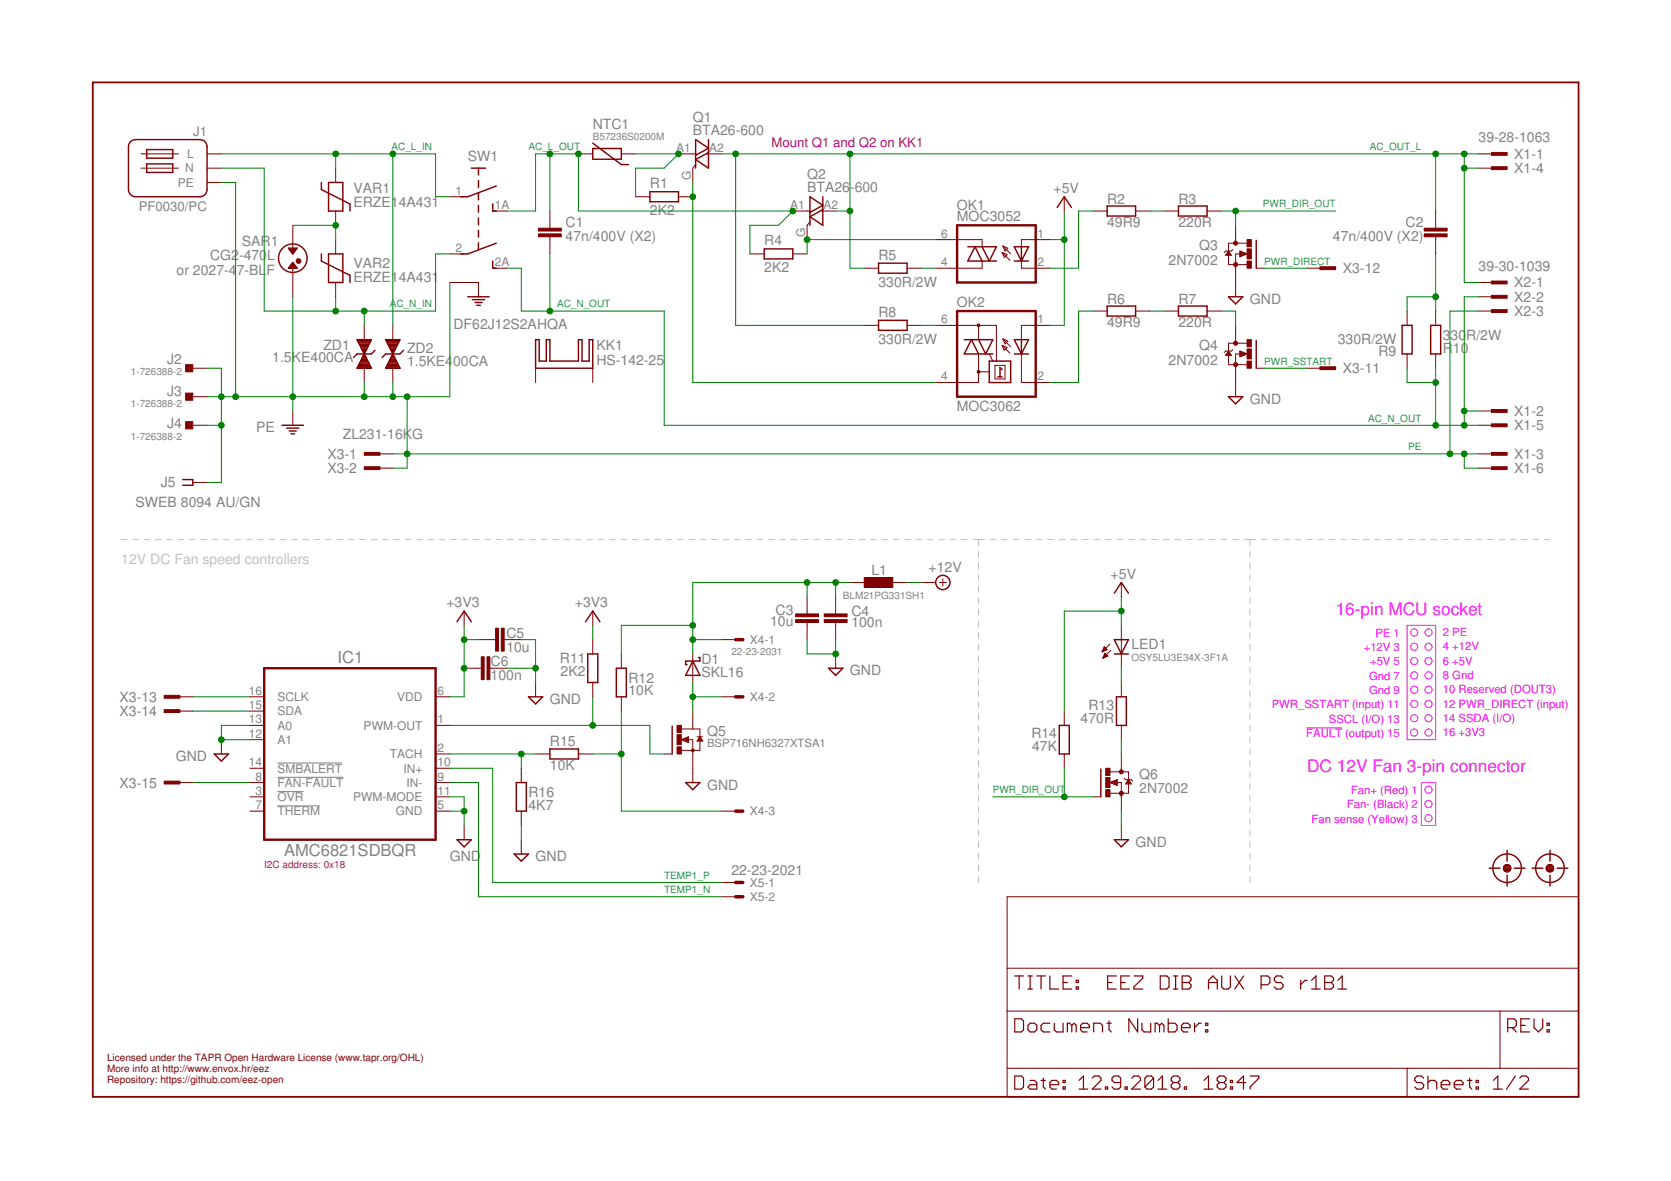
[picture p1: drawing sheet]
<svg xmlns="http://www.w3.org/2000/svg" width="297mm" height="210mm" viewBox="0 0 297 210" stroke-linecap="round" stroke-linejoin="round" font-family="sans-serif">
<defs><g id="words">
<g font-size="3.1" fill="#f0f">
<text x="237.4" y="109.2">16-pin MCU socket</text>
<text x="232.4" y="137.2">DC 12V Fan 3-pin connector</text>
</g>
<g font-size="2.9" fill="#808080">
<text x="60" y="117.9">IC1</text>
<text x="50.5" y="152.2">AMC6821SDBQR</text>
</g>
<g font-size="2.5" fill="#808080">
<text x="105.4" y="22.9">NTC1</text>
<text x="123.2" y="21.6">Q1</text>
<text x="83.2" y="28.6">SW1</text>
<text x="123.2" y="24">BTA26-600</text>
<text x="262.8" y="25.3">39-28-1063</text>
<text x="269.2" y="28.2">X1-1</text>
<text x="62.8" y="34.3">VAR1</text>
<text x="115.5" y="33.5">R1</text>
<text x="143.5" y="34.2">BTA26</text>
<text x="143.5" y="31.8">Q2</text>
<text x="151.1" y="34.2">-600</text>
<text x="187.3" y="34.3">+5V</text>
<text x="269.2" y="30.8">X1-4</text>
<text x="62.8" y="36.9">ERZE14A431</text>
<text x="100.5" y="40.3">C1</text>
<text x="115.5" y="38.3">2K2</text>
<text x="170.1" y="39.4">MOC3052</text>
<text x="170.1" y="37.4">OK1</text>
<text x="196.8" y="40.4">49R9</text>
<text x="196.8" y="36.3">R2</text>
<text x="209.5" y="40.4">220R</text>
<text x="209.5" y="36.3">R3</text>
<text x="249.9" y="40.3">C2</text>
<text x="37.4" y="46.3">CG2</text>
<text x="42.5" y="46.3">-470</text>
<text x="43" y="43.7">SAR1</text>
<text x="47.5" y="46.3">L</text>
<text x="62.8" y="47.7">VAR2</text>
<text x="100.5" y="42.8">47n/400V (X2)</text>
<text x="135.8" y="43.6">R4</text>
<text x="156.2" y="46.2">R5</text>
<text x="207.7" y="47">2N7002</text>
<text x="213.2" y="44.5">Q3</text>
<text x="236.9" y="42.8">47n/400V (X2)</text>
<text x="31.4" y="48.8">or 2027-4</text>
<text x="42.1" y="48.8">7-BL</text>
<text x="47.3" y="48.8">F</text>
<text x="62.8" y="50.2">ERZE14A431</text>
<text x="135.8" y="48.4">2K2</text>
<text x="156.2" y="51">330R/2W</text>
<text x="238.7" y="48.6">X3-12</text>
<text x="262.8" y="48.2">39-30-1039</text>
<text x="269.2" y="53.6">X2-2</text>
<text x="269.2" y="51.1">X2-1</text>
<text x="80.6" y="58.5">DF62J12S2AHQA</text>
<text x="156.2" y="56.3">R8</text>
<text x="170.1" y="54.5">OK2</text>
<text x="196.8" y="58.2">49R9</text>
<text x="196.8" y="54.1">R6</text>
<text x="209.5" y="58.2">220R</text>
<text x="209.5" y="54.1">R7</text>
<text x="222.2" y="54">GND</text>
<text x="269.2" y="56.2">X2-3</text>
<text x="29.7" y="64.7">J2</text>
<text x="48.4" y="64.4">1.5KE400CA</text>
<text x="57.5" y="62.3">ZD1</text>
<text x="72.4" y="65.1">1.5KE4</text>
<text x="72.4" y="62.8">ZD2</text>
<text x="80.6" y="65.1">00CA</text>
<text x="106" y="64.8">HS-142-25</text>
<text x="106" y="62.3">KK1</text>
<text x="156.2" y="61.1">330R/2W</text>
<text x="207.7" y="64.8">2N7002</text>
<text x="213.2" y="62.3">Q4</text>
<text x="237.8" y="61.1">330R/2W</text>
<text x="245" y="63.3">R9</text>
<text x="256.5" y="60.5">3</text>
<text x="256.5" y="62.7">R</text>
<text x="257.9" y="60.5">30</text>
<text x="258.3" y="62.7">10</text>
<text x="260.6" y="60.5">R/2W</text>
<text x="29.7" y="70.4">J3</text>
<text x="222.2" y="71.8">GND</text>
<text x="238.7" y="66.3">X3-11</text>
<text x="29.7" y="76.1">J4</text>
<text x="45.5" y="76.7">PE</text>
<text x="170.1" y="73">MOC3062</text>
<text x="269.2" y="73.9">X1-2</text>
<text x="269.2" y="76.5">X1-5</text>
<text x="58.2" y="81.6">X3-1</text>
<text x="60.9" y="78">ZL231-16KG</text>
<text x="269.2" y="81.6">X1-3</text>
<text x="28.6" y="86.5">J5</text>
<text x="58.2" y="84.1">X3-2</text>
<text x="269.2" y="84.1">X1-6</text>
<text x="24.1" y="90.1">SWEB 8094 AU/GN</text>
<text x="165.1" y="101.6">+12V</text>
<text x="79.3" y="108">+3V3</text>
<text x="102.2" y="108">+3V3</text>
<text x="154.9" y="102.2">L1</text>
<text x="197.4" y="102.9">+5V</text>
<text x="90" y="113.4">C5</text>
<text x="136.9" y="111.3">10u</text>
<text x="137.9" y="109.4">C3</text>
<text x="151.3" y="111.4">100n</text>
<text x="151.3" y="109.5">C4</text>
<text x="87.2" y="118.4">C6</text>
<text x="90" y="115.9">10u</text>
<text x="99.5" y="117.9">R11</text>
<text x="124.7" y="118">D1</text>
<text x="201.1" y="115.3">LED1</text>
<text x="21.2" y="124.7">X3-13</text>
<text x="87.2" y="120.9">100n</text>
<text x="97.8" y="125.1">GND</text>
<text x="99.7" y="120.2">2K2</text>
<text x="111.7" y="123.6">10K</text>
<text x="111.7" y="121.4">R12</text>
<text x="124.7" y="120.3">SKL16</text>
<text x="151.1" y="120">GND</text>
<text x="21.2" y="127.3">X3-14</text>
<text x="125.7" y="130.8">Q5</text>
<text x="183.3" y="131.2">R14</text>
<text x="192.1" y="128.4">470R</text>
<text x="193.5" y="126.2">R13</text>
<text x="31.3" y="135.3">GND</text>
<text x="97.8" y="136.9">10K</text>
<text x="97.8" y="132.5">R15</text>
<text x="183.5" y="133.5">47K</text>
<text x="21.2" y="140">X3-15</text>
<text x="93.9" y="143.9">4K7</text>
<text x="93.9" y="141.7">R16</text>
<text x="125.7" y="140.3">GND</text>
<text x="202.5" y="141">2N7002</text>
<text x="202.5" y="138.4">Q6</text>
<text x="80" y="153">GND</text>
<text x="95.2" y="153">GND</text>
<text x="130" y="155.5">22-23-2021</text>
<text x="201.9" y="150.5">GND</text>
</g>
<text font-size="2.5" fill="#c0c0c0" x="21.6" y="100.2">12V DC Fan speed controllers</text>
<g font-size="2.3" fill="#808080">
<text x="34.3" y="24.2">J1</text>
<text x="24.7" y="37.5">PF0030/PC</text>
</g>
<text font-size="2.3" fill="#800080" x="137.1" y="26.1">Mount Q1 and Q2 on KK1</text>
<g font-size="2.1" fill="#808080">
<text x="33.3" y="28.1">L</text>
<text x="120.2" y="27">A1</text>
<text x="126" y="27">A2</text>
<text x="31.6" y="33.2">PE</text>
<text x="32.9" y="30.6">N</text>
<text x="81" y="34.6">1</text>
<text x="122.8" y="31.9" transform="rotate(-90 122.8 31.9)">G</text>
<text x="88" y="37.1">1A</text>
<text x="140.5" y="37.1">A1</text>
<text x="146.4" y="37.1">A2</text>
<text x="81" y="44.8">2</text>
<text x="88" y="47.3">2A</text>
<text x="143.1" y="42.1" transform="rotate(-90 143.1 42.1)">G</text>
<text x="167.3" y="47.3">4</text>
<text x="167.3" y="42.2">6</text>
<text x="184.5" y="42.2">1</text>
<text x="184.5" y="47.3">2</text>
<text x="167.3" y="57.5">6</text>
<text x="184.5" y="57.5">1</text>
<text x="167.3" y="67.6">4</text>
<text x="184.5" y="67.6">2</text>
<text x="133.3" y="114.4">X4-1</text>
<text x="44.2" y="123.5">16</text>
<text x="49.3" y="124.6">SCLK</text>
<text x="70.6" y="124.6">VDD</text>
<text x="77.8" y="123.5">6</text>
<text x="133.3" y="124.6">X4-2</text>
<text x="44.2" y="131.1">12</text>
<text x="44.2" y="128.6">13</text>
<text x="44.2" y="126">15</text>
<text x="49.3" y="129.7">A0</text>
<text x="49.3" y="127.1">SDA</text>
<text x="64.6" y="129.7">PWM-OUT</text>
<text x="77.8" y="128.6">1</text>
<text x="44.2" y="136.2">14</text>
<text x="49.3" y="132.2">A1</text>
<text x="49.3" y="137.3">SMBALERT</text>
<text x="69.3" y="134.8">TACH</text>
<text x="71.7" y="137.3">IN+</text>
<text x="77.8" y="133.6">2</text>
<text x="77.8" y="136.2">10</text>
<text x="45.4" y="141.3">3</text>
<text x="45.4" y="143.8">7</text>
<text x="45.4" y="138.7">8</text>
<text x="49.3" y="142.4">OVR</text>
<text x="49.3" y="139.8">FAN-FAULT</text>
<text x="62.8" y="142.4">PWM-MODE</text>
<text x="72.2" y="139.8">IN-</text>
<text x="77.8" y="143.8">5</text>
<text x="77.8" y="138.7">9</text>
<text x="77.8" y="141.3">11</text>
<text x="49.3" y="144.9">THERM</text>
<text x="70.4" y="144.9">GND</text>
<text x="133.3" y="144.9">X4-3</text>
<text x="133.3" y="157.6">X5-1</text>
<text x="133.3" y="160.2">X5-2</text>
</g>
<g font-size="2" fill="#f0f">
<text x="244.5" y="113.2">PE 1</text>
<text x="256.5" y="113.1">2 PE</text>
<text x="242.4" y="115.7">+12V 3</text>
<text x="243.5" y="118.3">+5V 5</text>
<text x="256.5" y="118.1">6 +5V</text>
<text x="256.5" y="115.6">4 +12V</text>
<text x="226.1" y="125.9">PWR_SSTART (input) 11</text>
<text x="243.4" y="120.8">Gnd 7</text>
<text x="243.4" y="123.4">Gnd 9</text>
<text x="256.5" y="120.7">8 Gnd</text>
<text x="256.5" y="123.2">10 Reserved (DOUT3)</text>
<text x="256.5" y="125.7">12 PWR_DIRECT (input)</text>
<text x="232.2" y="131">FAULT (output) 15</text>
<text x="236.2" y="128.4">SSCL (I/O) 13</text>
<text x="256.5" y="128.3">14 SSDA (I/O)</text>
<text x="256.5" y="130.8">16 +3V3</text>
<text x="239.4" y="143.7">Fan- (Black) 2</text>
<text x="240.1" y="141.1">Fan+ (Red) 1</text>
<text x="233.2" y="146.2">Fan sense (Yellow) 3</text>
</g>
<text font-size="2" fill="#808080" x="125.7" y="132.7">BSP716NH6327XTSA1</text>
<g font-size="1.8" fill="#008080">
<text x="69.6" y="26.7">AC_L_IN</text>
<text x="93.9" y="26.7">AC_L_OUT</text>
<text x="243.5" y="26.7">AC_OUT_L</text>
<text x="224.5" y="36.9">PWR_DIR_OUT</text>
<text x="224.7" y="47">PWR_DIRECT</text>
<text x="69.3" y="54.6">AC_N_IN</text>
<text x="99" y="54.6">AC_N_OUT</text>
<text x="224.7" y="64.8">PWR_SSTART</text>
<text x="243.2" y="75">AC_N_OUT</text>
<text x="250.3" y="80">PE</text>
<text x="176.5" y="141">PWR_DIR_OUT</text>
<text x="118.1" y="156.2">TEMP1_P</text>
<text x="118.1" y="158.8">TEMP1_N</text>
</g>
<g font-size="1.8" fill="#808080">
<text x="105.4" y="24.8">B57236S0200M</text>
<text x="23.3" y="66.7">1-726388-2</text>
<text x="23.3" y="72.4">1-726388-2</text>
<text x="23.3" y="78.1">1-726388-2</text>
<text x="149.8" y="106.4">BLM21PG331SH1</text>
<text x="130" y="116.4">22-23-2031</text>
<text x="201.1" y="117.5">OSY5LU3E34X-3F1A</text>
</g>
<text font-size="1.8" fill="#800080" x="47" y="154.3">I2C address: 0x18</text>
<g font-size="1.8" fill="#800000">
<text x="19" y="188.6">Licensed under the TAPR Open Hardware License (www.tapr.org/OHL)</text>
<text x="19" y="190.5">More info at http://www.envox.hr/eez</text>
<text x="19" y="192.4">Repository: https://github.com/eez-open</text>
</g>
</g></defs>
<g fill="none" stroke="#c0c0c0" stroke-width=".18">
<path d="M21.6 95.9h1M23.6 95.9h1M25.6 95.9h1M27.6 95.9h1M29.6 95.9h1M31.7 95.9h1M33.7 95.9h1M35.7 95.9h1M37.7 95.9h1M39.7 95.9h1M41.7 95.9h1.1M43.8 95.9h1"/>
<path d="M45.8 95.9h1M47.8 95.9h1M49.8 95.9h1M51.8 95.9h1.1M53.8 95.9h1.1M55.9 95.9h1M57.9 95.9h1M59.9 95.9h1M61.9 95.9h1M63.9 95.9h1.1M66 95.9h1M68 95.9h1"/>
<path d="M70 95.9h1M72 95.9h1M74 95.9h1.1M76.1 95.9h1M78.1 95.9h1M80.1 95.9h1M82.1 95.9h1M84.1 95.9h1.1M86.1 95.9h1.1M88.2 95.9h1M90.2 95.9h1M92.2 95.9h1"/>
<path d="M94.2 95.9h1M96.2 95.9h1.1M98.3 95.9h1M100.3 95.9h1M102.3 95.9h1M104.3 95.9h1M106.3 95.9h1M108.4 95.9h1M110.4 95.9h1M112.4 95.9h1M114.4 95.9h1M116.4 95.9h1"/>
<path d="M118.4 95.9h1M120.5 95.9h1M122.5 95.9h1M124.5 95.9h1M126.5 95.9h1M128.5 95.9h1M130.5 95.9h1.1M132.6 95.9h1M134.6 95.9h1M136.6 95.9h1M138.6 95.9h1M140.6 95.9h1"/>
<path d="M142.6 95.9h1.1M144.7 95.9h1M146.7 95.9h1M148.7 95.9h1M150.7 95.9h1M152.7 95.9h1.1M154.8 95.9h1M156.8 95.9h1M158.8 95.9h1M160.8 95.9h1M162.8 95.9h1.1M164.8 95.9h1.1"/>
<path d="M166.9 95.9h1M168.9 95.9h1M170.9 95.9h1M172.9 95.9h2.1M173.9 95.9v1.1M173.9 98v1M176 95.9h1M178.1 95.9h1M180.1 95.9h1M182.2 95.9h1M184.2 95.9h1.1M186.2 95.9h1.1"/>
<path d="M188.3 95.9h1.1M190.4 95.9h1M192.4 95.9h1.1M194.5 95.9h1M196.5 95.9h1.1M198.6 95.9h1M200.6 95.9h1.1M202.7 95.9h1M204.7 95.9h1.1M206.8 95.9h1M208.8 95.9h1.1M210.9 95.9h1"/>
<path d="M212.9 95.9h1.1M215 95.9h1M217 95.9h1.1M219.1 95.9h1M221.1 95.9h2.1M222.2 95.9v1.1M222.2 98v1M224.2 95.9h1M226.2 95.9h1M228.2 95.9h1M230.3 95.9h.9M232.3 95.9h1"/>
<path d="M234.3 95.9h1M236.3 95.9h1M238.3 95.9h1M240.3 95.9h1M242.3 95.9h1M244.3 95.9h1M246.3 95.9h1.1M248.3 95.9h1.1M250.4 95.9h1M252.4 95.9h1M254.4 95.9h1M256.4 95.9h1"/>
<path d="M258.4 95.9h1M260.4 95.9h1M262.4 95.9h1M264.5 95.9h1M266.5 95.9h1M268.5 95.9h1M270.5 95.9h1M272.5 95.9h1M274.5 95.9h1M173.9 100v1.1M173.9 102.1v1.1M173.9 104.2v1"/>
<path d="M173.9 106.2v1.1M173.9 108.3v1.1M173.9 110.4v1M173.9 112.4v1.1M173.9 114.5v1M173.9 116.6v1M173.9 118.6v1.1M222.2 100v1.1M222.2 102.1v1.1M222.2 104.2v1M222.2 106.2v1.1M222.2 108.3v1.1"/>
<path d="M222.2 110.4v1M222.2 112.4v1.1M222.2 114.5v1M222.2 116.6v1M222.2 118.6v1.1M173.9 120.7v1.1M173.9 122.7v1.1M173.9 124.8v1.1M173.9 126.9v1.1M173.9 128.9v1.1M173.9 131v1.1M173.9 133.1v1"/>
<path d="M173.9 135.1v1.1M173.9 137.2v1.1M173.9 139.3v1M222.2 120.7v1.1M222.2 122.7v1.1M222.2 124.8v1.1M222.2 126.9v1.1M222.2 128.9v1.1M222.2 131v1.1M222.2 133.1v1M222.2 135.1v1.1M222.2 137.2v1.1"/>
<path d="M222.2 139.3v1M173.9 141.3v1.1M173.9 143.4v1.1M173.9 145.5v1M173.9 147.5v1.1M173.9 149.6v1.1M173.9 151.7v1M173.9 153.7v1.1M173.9 155.8v1M222.2 141.3v1.1M222.2 143.4v1.1M222.2 145.5v1"/>
<path d="M222.2 147.5v1.1M222.2 149.6v1.1M222.2 151.7v1M222.2 153.7v1.1M222.2 155.8v1"/>
</g>
<path d="M49.3 138.2h11.7M49.3 135.6h11.5M49.3 140.7h4.6M49.3 143.2h7.6" fill="none" stroke="#808080" stroke-width=".18"/>
<path d="M16.5 14.6h264.1v180.3h-264.1z" fill="none" stroke="#800000" stroke-width=".32"/>
<g fill="none" stroke="#800000" stroke-width=".18">
<path d="M25.1 27.3h6.6M25.1 29.9h6.6M36.8 27.3h2.5M36.8 29.9h2.5M36.8 32.4h2.5M59.7 29.9v2.5M59.7 37.5v2.5M80 35h2.5M87.6 37.5h2.5M97.7 37.5v3.1M102.8 27.3h2.6M110.4 27.3h2.6"/>
<path d="M113 35h2.5M120.6 35h2.5M120.6 27.3h3.1M123.7 29.3l-.6 .6v2.5M125.7 27.3h2.5M140.9 37.5h3.1M144 39.4l-.5 .6v2.6M146 37.5h2.5M189.2 35v2.5M194.3 37.5h2.5M201.9 37.5h2.5M206.9 37.5h2.6"/>
<path d="M214.6 37.5h2.5M255.2 37.5v3.1M262.8 27.3h2.6M262.8 29.9h2.6M52 40v5.1M52 47.7v5M59.7 42.6v2.5M59.7 50.2v2.5M64.7 57.8v2.6M69.8 57.8v2.6M80 45.1h2.5M80 50.2h5v2.5"/>
<path d="M87.6 47.7h2.5M97.7 42.1v3M133.3 45.1h2.5M140.9 45.1h2.6M153.6 57.8h2.6M153.6 47.7h2.6M161.2 57.8h2.6M161.2 47.7h2.6M166.3 57.8h10.8v6.4M166.3 42.6h8.3v1.3M173.9 57.8v2.6M174.6 46.4v1.3h-8.3"/>
<path d="M178.1 44.9l1.4 1.4M178.1 44.9l.9 .4-.5 .5zM178.3 43.7l.9 .4-.6 .5zM178.3 43.7l1.4 1.4M181.6 46.4v1.3h5M186.6 57.8h-5v2.6M186.6 42.6h-5v1.3M194.3 55.3h2.5M201.9 55.3h2.5M206.9 55.3h2.6M214.6 55.3h2.5M218 45.3h.8"/>
<path d="M218 45.1h.7M218.1 45h.6M218.2 44.9h.4M218.3 44.8h.2M218.4 44.7h.1M218.4 44.6l.5 .8h-1zM219.1 44.4l-.2 .2h-1l-.3 .3M219.6 40v3.2M219.6 57.8v3.2M220.4 44.6l1.3 .5-1.3 .5zM220.4 45.6h.1M220.4 45.5h.3"/>
<path d="M220.4 45.4h.6M220.4 45.3h.9M220.4 45.1h1.2M220.4 45h1M220.4 44.9h.7M220.4 44.8h.4M220.4 44.7h.1M220.5 45.1h-.9v7.6M221.7 43.2h-3.3v3.8h3.3M223.3 47.7h1.4M232.3 47.7h2.6M250.1 55.3v2.5"/>
<path d="M255.2 42.1v3M255.2 55.3v2.5M262.8 55.3h2.6M262.8 52.7h2.6M262.8 50.2h2.6M34.3 75.6h2.5M34.3 65.4h2.5M34.3 70.5h2.5M52 73v2.6M64.7 65.4v2.6M69.8 65.4v2.6M95.2 65.4v2.6"/>
<path d="M105.4 65.4v2.6M173.9 62.9v5.1h-7.6M173.9 66.1h2M175.9 62.9l.6 1.3M176.9 64.9h1.7v2.5h-1.7zM178.1 61.4l1.4 1.4M178.1 61.4l.9 .4-.5 .5zM178.3 60.2l.9 .4-.6 .5zM178.3 60.2l1.4 1.4M181.6 62.9v5.1h5M217.9 63.1h1M218 63h.8"/>
<path d="M218.1 62.9h.6M218.1 62.8h.5M218.2 62.6h.3M218.3 62.5h.2M218.4 62.4l.5 .8h-1zM219.1 62.1l-.2 .3h-1l-.3 .3M220.4 62.4l1.3 .5-1.3 .5zM220.4 63.4h.1M220.4 63.2h.5M220.4 63.1h.7M220.4 63h1M220.4 62.9h1.2"/>
<path d="M220.4 62.8h.9M220.4 62.6h.6M220.4 62.5h.3M220.4 62.4h.1M220.5 62.9h-.9v7.6M221.7 61h-3.3v3.8h3.3M223.3 65.4h1.4M232.3 65.4h2.6M250.1 62.9v2.5M255.2 62.9v2.5M262.8 73h2.6M262.8 75.6h2.6"/>
<path d="M34.3 85.7h2.5M67.3 80.7h2.5M67.3 83.2h2.5M262.8 80.7h2.6M262.8 83.2h2.6M82.5 118.8h3.1M82.5 108.6v2.5M85 113.7h3.1M87.1 118.8h3M89.6 113.7h3.1M105.4 108.6v2.5M105.4 113.7v2.5"/>
<path d="M110.4 116.2v2.6M123.1 116.2v5.1M128.2 113.7h2.6M143.5 106.1v3M143.5 110.6v3.1M148.5 106.1v3M148.5 110.6v3.1M148.5 116.2v2.6M151.1 103.5h2.5M158.7 103.5h2.5M163.8 103.5h2.5M167 103.5h1.2"/>
<path d="M167.6 102.9v1.3M195.9 115.8h.1M196 115.7h.2M196 115.6h.5M196.1 115.5h.7M196.1 116.9h.1M196.1 115.3h.6M196.1 116.8h.4M196.2 115.2h.4M196.2 116.7h.6M196.2 116.5h.7M196.2 115.1h.2"/>
<path d="M196.3 115h.1M196.3 116.4h.4M196.3 115l-.4 .8M196.3 115l.5 .5-.9 .3M196.3 116.3h.3M196.4 116.2h.1M196.4 116.1l.5 .5-.9 .4zM197.3 114.4l-1.4 1.4M197.4 115.6l-1.4 1.4M199.3 103.5v2.6M199.3 111.1v7.7M31.7 123.8h2.6"/>
<path d="M31.7 126.4h2.6M31.7 139.1h2.6M39.3 131.5v2.5M44.4 123.8h2.6M44.4 126.4h2.6M44.4 139.1h2.6M44.4 128.9h2.6M44.4 136.5h2.6M44.4 131.5h2.6M77.4 123.8h2.6M77.4 139.1h2.6M77.4 128.9h2.6"/>
<path d="M77.4 134h2.6M77.4 136.5h2.6M92.7 136.5v2.6M95.2 121.3v2.5M95.2 134h2.5M102.8 134h2.6M105.4 121.3v2.5M110.4 123.8v2.6M118.1 134h1.4M121.1 131.5l1.3-.5v1zM121.1 129.6h3.3v1.4M121.2 131.5h1.2"/>
<path d="M121.3 131.4h1.1M121.5 131.6h.9M121.6 131.3h.8M121.8 131.7h.6M121.9 131.1h.5M122.1 131.9h.3M122.2 131h.2M122.3 131.5h.8v7.6M123.1 126.4v3.2M123.9 131h1M124 131.6h.9M124.1 131.5h.7"/>
<path d="M124.1 131.4h.6M124.2 131.3h.4M124.3 131.1h.2M124.4 131h.1M124.4 131.6v1.8h-3.3M124.4 131l.5 .7h-1zM128.2 123.8h2.6M189.2 126.4v2.5M189.2 134v2.5M197.3 139.1l1.3-.5v1zM197.3 137.2h3.3v3.8h-3.3M197.4 139.1h1.9v5.1"/>
<path d="M197.5 139h1.1M197.7 139.2h.9M197.8 138.9h.8M198 139.3h.6M198.2 138.7h.4M198.3 139.5h.3M198.5 138.6h.1M198.6 139.6h.1M199.3 121.3v2.5M199.3 128.9v2.6M199.3 134v3.2M199.8 138.3l.3 .3h1l.3 .2"/>
<path d="M200.2 139.2h.8M200.3 139.1h.7M200.3 139h.6M200.4 138.9h.4M200.5 138.7h.2M200.6 138.6h.1M200.6 138.6l.5 .7h-1zM44.4 141.6h2.6M44.4 144.2h2.6M77.4 141.6h2.6M77.4 144.2h2.6M82.5 146.7v2.5"/>
<path d="M92.7 144.2v2.5M92.7 149.2v2.6M128.2 159.4h2.6M128.2 144.2h2.6M128.2 156.8h2.6M179 159.4h101.6v35.5h-101.6zM194.3 141.6h1.4M199.3 146.7v2.5M179 179.7h101.6M179 172.1h101.6M266.6 179.7v10.2M179 189.9h101.6"/>
<path d="M250.1 189.9v5"/>
</g>
<g fill="none" stroke="#800000" stroke-width=".21">
<path d="M180.4 173.5h1.5M181.2 173.5v2.3M182.7 173.5h.8M182.7 175.8h.8M183.1 173.5v2.3M184.3 173.5h1.5M185.1 173.5v2.3M186.6 173.5v2.3h1.6M189 174.6h.7M190.5 173.5h-1.5v2.3h1.5M191.3 175.4h.4v.4h-.4zM191.3 174.2h.4v.4h-.4z"/>
<path d="M196.9 174.6h.8M198.5 173.5h-1.6v2.3h1.6M199.2 174.6h.8M200.8 173.5h-1.6v2.3h1.6M201.6 173.5h1.5v.3l-1.5 1.6v.4h1.5M206.2 173.5h1.2l.4 .3v1.6l-.4 .4h-1.2zM208.6 173.5h.8M208.6 175.8h.8M209 173.5v2.3M210.1 173.5h1.2l.4 .3v.4l-.4 .4 .4 .4v.4l-.4 .4h-1.2zM210.1 174.6h1.2M214.8 174.6h1.6"/>
<path d="M214.8 175.8v-1.6l.8-.7 .8 .7v1.6M217.2 173.5v1.9l.4 .4h.7l.4-.4v-1.9M219.5 173.5l1.6 2.3M221.1 173.5l-1.6 2.3M224.2 175h1.1l.4-.4v-.8l-.4-.3h-1.1v2.3M228.1 173.8l-.4-.3h-.8l-.4 .3v.4l.4 .4h.8l.4 .4v.4l-.4 .4h-.8l-.4-.4M231.2 174.2v1.6M232.4 174.2h-.4l-.8 .8M233.2 175.8h1.5M233.2 174.2l.7-.7v2.3M235.5 173.5h1.1l.4 .3v.4l-.4 .4 .4 .4v.4l-.4 .4h-1.1zM235.5 174.6h1.1"/>
<path d="M237.8 175.8h1.6M237.8 174.2l.8-.7v2.3M180.4 181.1h1.2l.3 .4v1.5l-.3 .4h-1.2zM180.4 191.2h1.2l.3 .4v1.6l-.3 .4h-1.2zM182.7 182.2l.4-.3h.8l.4 .3v.8l-.4 .4h-.8l-.4-.4zM183.1 192h.8l.4 .4v1.2h-1.2l-.4-.4 .4-.4h1.2M185.1 192h.7M185.5 191.6v1.6l.3 .4M186.6 192.8h1.6v-.4l-.4-.4h-.8l-.4 .4v.8l.4 .4h.8M186.6 181.9h-1.1l-.4 .3v.8l.4 .4h1.1M187.4 181.9v1.1l.4 .4h1.2v-1.5M189 193.2h.4v.4h-.4z"/>
<path d="M189 192h.4v.4h-.4zM190.5 182.2l-.4-.3h-.4v1.5M190.5 182.2l.4-.3 .4 .3v1.2M190.5 182.2v1.2M191.8 193.6h1.6M191.8 192l.8-.8v2.4M192.1 182.6h1.5v-.4l-.3-.3h-.8l-.4 .3v.8l.4 .4h.8M194.2 191.6l.3-.4h.8l.4 .4v.4l-1.5 1.6h1.5M194.4 183.4v-1.5h1.2l.4 .3v1.2M196.5 193.2h.4v.4h-.4zM196.8 181.9h.7M197.1 181.5v1.5l.4 .4"/>
<path d="M199.2 192.4h-1.1l-.4-.4v-.4l.4-.4h.7l.4 .4v1.6l-.4 .4h-.7l-.4-.4M200 193.2h.4v.4h-.4zM201.2 191.6l.4-.4h.7l.4 .4v.4l-1.5 1.6h1.5M202.2 181.1v2.3l-1.5-2.3v2.3M203 181.9v1.1l.4 .4h1.2v-1.5M205.1 191.6v1.6l-.4 .4h-.8l-.4-.4M205.1 191.6l-.4-.4h-.8l-.4 .4v1.6M205.1 191.6l-1.6 1.6M205.8 193.6h1.6M205.8 192l.8-.8v2.4M206.1 182.2l-.4-.3h-.4v1.5M206.1 182.2v1.2"/>
<path d="M206.1 182.2l.4-.3 .4 .3v1.2M207.7 181.1v2.3h1.2l.3-.4v-.8l-.3-.3h-1.2M208.6 192.4l-.4 .4v.4l.4 .4h.8l.3-.4v-.4l-.3-.4M208.6 192.4l-.4-.4v-.4l.4-.4h.8l.3 .4v.4l-.3 .4M208.6 192.4h.8M210 182.6h1.6v-.4l-.4-.3h-.8l-.4 .3v.8l.4 .4h.8M210.5 193.2h.4v.4h-.4zM212.3 181.9v1.5M213.5 181.9h-.4l-.8 .7M214 193.6h1.6M214 192l.8-.8v2.4M214.3 183h.4v.4h-.4z"/>
<path d="M214.3 181.9h.4v.3h-.4zM216.8 192.4l-.4 .4v.4l.4 .4h.8l.3-.4v-.4l-.3-.4M216.8 192.4l-.4-.4v-.4l.4-.4h.8l.3 .4v.4l-.3 .4M216.8 192.4h.8M218.7 193.2h.4v.4h-.4zM218.7 192h.4v.4h-.4zM221.4 192.4h-1.5l1.1-1.2v2.4M222.2 191.2h1.6v.4l-1.6 1.6v.4M253.1 191.6l-.4-.4h-.8l-.4 .4v.4l.4 .4h.8l.4 .4v.4l-.4 .4h-.8l-.4-.4M253.8 192.4l.4-.4h.8l.4 .4v1.2M253.8 191.2v2.4M256.2 192.8h1.5v-.4l-.4-.4h-.7l-.4 .4v.8l.4 .4h.7"/>
<path d="M258.5 192.8h1.6v-.4l-.4-.4h-.8l-.4 .4v.8l.4 .4h.8M260.9 192h.7M261.2 191.6v1.6l.4 .4M262.4 193.2h.4v.4h-.4zM262.4 192h.4v.4h-.4zM265.5 193.6h1.5M265.5 192l.8-.8v2.4M268 182.6h1.2l.4-.4v-.7l-.4-.4h-1.2v2.3M268.8 182.6l.8 .8M269.4 191.2l-1.6 2.4M270.2 191.6l.3-.4h.8l.4 .4v.4l-1.5 1.6h1.5M270.3 182.2h.8"/>
<path d="M271.9 181.1h-1.6v2.3h1.6M272.7 181.1v1.5l.8 .8 .7-.8v-1.5M275 183h.4v.4h-.4zM275 181.9h.4v.3h-.4z"/>
</g>
<g fill="none" stroke="#800000" stroke-width=".25">
<path d="M23.1 25.3l.5-.4 .5-.1h11.4l.8 .3 .4 .4 .1 .6v7.6l-.3 .8-.4 .3-.6 .2h-11.4l-.8-.3-.3-.5-.2-.5v-7.6zM26.1 26.6h4.6v1.5h-4.6zM26.1 29.1h4.6v1.5h-4.6zM57.1 32.4v1.3l5.1 2.5v1.3M58.4 32.4h2.5v5.1h-2.5zM83.8 29.9h2.5M85 29.9v1.2M85 32.1v1.2M85 34.3v1.2M85 36.5v1.2M85 38.7v1.2M87.6 36.2v1.3h.6"/>
<path d="M88.2 33.1l-5.1 1.9h-1.2M105.4 26.4h5v1.9h-5zM105.4 25.4l5 3.9h1.3M115.5 34.1h5.1v1.8h-5.1zM123.7 27.6l2.2-1.3-2.2-1.5v5.1M125.9 24.8v5.1l-2.2-1.5 2.2-1.3M144 37.8l2.3-1.3-2.3-1.5v5M146.3 35v5l-2.3-1.5 2.3-1.2M187.9 36.9l1.3-1.9 1.3 1.9M196.8 36.6h5.1v1.8h-5.1zM209.5 36.6h5.1v1.8h-5.1zM51.3 44.1h1.5l-.8 1z"/>
<path d="M51.3 47.6h1.5M51.4 44.3h1.3M51.5 47.4h1.1M51.6 44.5h.9M51.6 47.2h.9M51.8 44.7h.5M51.8 47h.5M51.9 45h.3M52 46.7h.1M52 46.7l.8 1h-1.5zM57.1 45.1v1.3l5.1 2.5v1.3M58.4 45.1h2.5v5.1h-2.5z"/>
<path d="M83.1 52.7h3.9M84 53.3h2.1M84.4 53.8h1.3M84.8 54.3h.6M85 40.9v1.2M85 43.2v1.2M87.6 46.4v1.3h.6M88.2 43.2l-5.1 1.9h-1.2M135.8 44.2h5.1v1.8h-5.1zM156.2 56.9h5v1.8h-5zM156.2 46.8h5v1.8h-5zM172 43.9h5.1l-1.2 2.5-1.3-2.5"/>
<path d="M174.6 46.4l-1.3-2.5-1.3 2.5h5.1M180.3 43.9h2.5l-1.2 2.5zM180.3 46.4h2.5M181.6 43.9v2.5M196.8 54.4h5.1v1.8h-5.1zM209.5 54.4h5.1v1.8h-5.1zM218.4 52.7h2.5l-1.3 1.3zM223.3 42.7v5M249.2 57.8h1.8v5.1h-1.8zM254.3 57.8h1.8v5.1h-1.8zM50.1 75.6h3.9M50.9 76.1h2.2"/>
<path d="M51.4 76.6h1.3M51.7 77.1h.7M63.5 60.4l2.5 5h-2.5l2.5-5zM63.5 65.4h2.5M63.5 60.5h2.4M63.6 65.2h2.3M63.7 60.7h2.1M63.7 65h2.1M63.8 61h1.9M63.8 64.7h1.9M63.9 61.2h1.7M63.9 64.5h1.7"/>
<path d="M64 61.4h1.5M64.1 64.3h1.3M64.1 61.6h1.3M64.2 64.1h1.1M64.2 61.8h1.1M64.3 63.9h.9M64.3 62.1h.9M64.4 63.6h.7M64.4 62.3h.6M64.5 63.4h.5M64.6 62.5h.3M64.6 63.2h.3"/>
<path d="M64.7 62.7h.1M64.7 63h.1M66.7 62.3l-.7 .6h-2.5l-.7 .6M68.6 60.4h2.5l-2.5 5h2.5zM68.6 65.4h2.5M68.6 60.5h2.4M68.7 65.2h2.3M68.7 60.7h2.2M68.8 65h2M68.9 61h1.9M68.9 64.7h1.8M69 61.2h1.7"/>
<path d="M69 64.5h1.6M69.1 61.4h1.5M69.1 64.3h1.4M69.2 61.6h1.2M69.2 64.1h1.2M69.3 61.8h1M69.3 63.9h1M69.4 62.1h.8M69.4 63.6h.8M69.5 62.3h.6M69.6 63.4h.5M69.6 62.5h.4"/>
<path d="M69.7 63.2h.3M69.7 62.7h.2M69.8 63h.1M71.7 62.3l-.6 .6h-2.5l-.7 .6M95.2 60.4h.6v3.8h1.3v-3.8h.6v3.8h5.1v-3.8h.7v3.8h1.2v-3.8h.7v5h-10.2zM171.4 60.4h5.1l-1.3 2.5-1.3-2.5M173.9 62.9l-1.2-2.5-1.3 2.5h5.1M175.9 64.2h3.8v3.8h-3.8zM177.4 67h.7M178.1 65.7l-.3-.4v1.7M180.3 62.9h2.5M180.3 60.4h2.5l-1.2 2.5z"/>
<path d="M181.6 60.4v2.5M218.4 70.5h2.5l-1.3 1.3zM223.3 60.5v4.9M32.5 85.2h1.8v1.1h-1.8M81.2 110.5l1.3-1.9 1.3 1.9M104.1 110.5l1.3-1.9 1.2 1.9M104.5 116.2h1.8v5.1h-1.8zM109.6 118.8h1.7v5h-1.7zM123.1 117.5l1.3 2.5h-2.5zM124.2 116.9h.2v.6h-2.5v.6h.2M147.3 118.8h2.5l-1.3 1.2zM198.1 116.2h2.5"/>
<path d="M198.1 113.7h2.5l-1.3 2.5zM198.1 105.4l1.2-1.9 1.3 1.9M38.1 134h2.5l-1.3 1.3zM91.8 139.1h1.8v5.1h-1.8zM93.9 123.8h2.6l-1.3 1.3zM97.7 133.1h5.1v1.8h-5.1zM119.5 129.1v4.9M121.9 139.1h2.5l-1.3 1.3zM188.3 128.9h1.8v5.1h-1.8zM195.7 136.7v4.9M198.5 123.8h1.7v5.1h-1.7zM81.2 149.2h2.6l-1.3 1.3z"/>
<path d="M91.4 151.8h2.5l-1.2 1.3zM198.1 149.2h2.5l-1.3 1.3zM264.7 154.3h1.9M267.3 154.3a.64 .64 0 0 0 .6 .7 .64 .64 0 0 0 .6-.7M267.3 154.3h1.2M267.3 154.5h1.2M267.3 154.1v.2M267.3 154.1h1.2M267.4 154.7h1M267.5 153.8h.8M267.9 151.2v1.9M267.9 155.6v1.9"/>
<path d="M268.4 153.9a.64 .64 0 0 0-1.1 .2M268.4 153.9l.1 .4M269.2 154.3h1.9M272.4 154.3h1.9M274.9 154.3h1.3M274.9 154.5h1.2M274.9 154.1a.64 .64 0 0 0 .5 .8 .64 .64 0 0 0 .8-.6M274.9 154.1h1.2M275 154.7h1M275.1 153.9a.64 .64 0 0 1 1 .2M275.1 153.9l-.2 .2M275.1 153.8h.8"/>
<path d="M275.5 151.2v1.9M275.5 155.6v1.9M276.1 154.1l.1 .2M276.8 154.3h1.9"/>
<circle cx="52" cy="45.9" r="2.54"/>
<circle cx="167.6" cy="103.5" r="1.27"/>
<circle cx="267.9" cy="154.3" r="2.54"/>
<circle cx="275.5" cy="154.3" r="2.54"/>
</g>
<circle cx="53.1" cy="46.4" r=".25" fill="none" stroke="#800000" stroke-width=".51"/>
<g fill="#800000" stroke="#800000" stroke-width=".18">
<path d="M95.7 41.6h4.1v.5h-4.1z"/>
<path d="M95.7 40.6h4.1v.5h-4.1z"/>
<path d="M253.2 41.6h4v.5h-4z"/>
<path d="M253.2 40.6h4v.5h-4z"/>
<path d="M265.1 27.1h2.8v.5h-2.8z"/>
<path d="M265.1 72.8h2.8v.5h-2.8z"/>
<path d="M265.1 80.4h2.8v.5h-2.8z"/>
<path d="M265.1 29.6h2.8v.5h-2.8z"/>
<path d="M265.1 75.3h2.8v.5h-2.8z"/>
<path d="M265.1 83h2.8v.5h-2.8z"/>
<path d="M265.1 52.5h2.8v.5h-2.8z"/>
<path d="M265.1 50h2.8v.5h-2.8z"/>
<path d="M265.1 55h2.8v.5h-2.8z"/>
<path d="M64.7 80.4h2.8v.5h-2.8z"/>
<path d="M64.7 83h2.8v.5h-2.8z"/>
<path d="M234.6 65.2h2.8v.5h-2.8z"/>
<path d="M234.6 47.4h2.8v.5h-2.8z"/>
<path d="M29.2 123.6h2.8v.5h-2.8z"/>
<path d="M29.2 126.1h2.8v.5h-2.8z"/>
<path d="M29.2 138.8h2.8v.5h-2.8z"/>
<path d="M85.6 116.7h.5v4.1h-.5z"/>
<path d="M86.6 116.7h.5v4.1h-.5z"/>
<path d="M120.4 132.7h.7v1.3h-.7z"/>
<path d="M120.4 128.9h.7v1.3h-.7z"/>
<path d="M120.4 130.6h.7v1.8h-.7z"/>
<path d="M88.1 111.7h.5v4h-.5z"/>
<path d="M89.1 111.7h.5v4h-.5z"/>
<path d="M141.4 110.1h4.1v.5h-4.1z"/>
<path d="M141.4 109.1h4.1v.5h-4.1z"/>
<path d="M146.5 110.1h4.1v.5h-4.1z"/>
<path d="M146.5 109.1h4.1v.5h-4.1z"/>
<path d="M153.6 102.6h5.1v1.8h-5.1z"/>
<path d="M196.6 140.4h.7v1.2h-.7z"/>
<path d="M196.6 136.5h.7v1.3h-.7z"/>
<path d="M196.6 138.2h.7v1.8h-.7z"/>
<path d="M221.7 46.4h.7v1.3h-.7z"/>
<path d="M221.7 42.6h.7v1.3h-.7z"/>
<path d="M221.7 44.2h.7v1.8h-.7z"/>
<path d="M221.7 64.2h.7v1.2h-.7z"/>
<path d="M221.7 60.4h.7v1.2h-.7z"/>
<path d="M221.7 62h.7v1.8h-.7z"/>
<path d="M33 64.8h1.3v1.3h-1.3z"/>
<path d="M33 69.9h1.3v1.2h-1.3z"/>
<path d="M33 75h1.3v1.2h-1.3z"/>
</g>
<g fill="none" stroke="#800000" stroke-width=".42">
<path d="M170.1 40h14v10.2h-14zM170.1 55.3h14v15.2h-14zM47 118.8h30.4v30.4h-30.4z"/>
<circle cx="173.9" cy="57.8" r=".13"/>
<circle cx="173.9" cy="66.1" r=".13"/>
<circle cx="123.1" cy="133.4" r=".13"/>
</g>
<path d="M130.8 113.7h1.2M130.8 123.8h1.2M130.8 144.2h1.2M130.8 156.8h1.2M130.8 159.4h1.2" fill="none" stroke="#800000" stroke-width=".61"/>
<g fill="#800000" stroke="#800000" stroke-width=".18">
<circle cx="199.3" cy="137.2" r=".36"/>
<circle cx="199.3" cy="141" r=".36"/>
<circle cx="219.6" cy="43.2" r=".36"/>
<circle cx="219.6" cy="47" r=".36"/>
<circle cx="219.6" cy="61" r=".36"/>
<circle cx="219.6" cy="64.8" r=".36"/>
</g>
<g fill="none" stroke="#008000" stroke-width=".18">
<path d="M39.3 27.3h38.1v7.7h2.6M39.3 29.9h7.7v25.4h30.4v-10.2h2.6M39.3 32.4h2.6v38.1M59.7 27.3v2.6M69.8 27.3v30.5M90.1 37.5h5.1v-10.2h7.6v10.2h38.1l-2.5 2.5h-5.1v5.1M97.7 27.3v10.2M113 27.3h7.6l-2.5 2.6h-5.1v5.1M123.1 32.4v35.6h43.2M128.2 27.3h134.6M130.8 27.3v30.5h22.8M148.5 37.5h2.6"/>
<path d="M151.1 27.3v20.4h2.5M189.2 37.5v20.3h-2.6M194.3 37.5h-2.6v10.2h-5.1M204.4 37.5h2.5M217.1 37.5h20.3M219.6 37.5v2.5M255.2 27.3v10.2M260.3 27.3v22.9h2.5M260.3 29.9h2.5M52 40h7.7v2.6M52 52.7v20.3M59.7 52.7v2.6"/>
<path d="M64.7 55.3v2.5M80 50.2v20.3h-43.2M90.1 47.7h2.6v7.6h25.4v20.3h144.7M97.7 45.1v10.2M163.8 47.7h2.5M163.8 57.8h2.5M166.3 42.6h-22.8v2.5M186.6 42.6h2.6M194.3 55.3h-2.6v12.7h-5.1M204.4 55.3h2.5M217.1 55.3h2.5v2.5M224.7 47.7h7.6"/>
<path d="M255.2 52.7h-5.1v2.6M255.2 45.1v10.2M262.8 55.3h-5.1v25.4M262.8 52.7h-2.5v22.9M36.8 75.6h2.5M36.8 65.4h2.5v20.3h-2.5M64.7 68v2.5M69.8 68v2.5M72.4 70.5v12.7h-2.6M224.7 65.4h7.6M250.1 65.4v2.6h5.1M255.2 65.4v10.2"/>
<path d="M260.3 73h2.5M69.8 80.7h193M260.3 80.7v2.5h2.5M82.5 111.1v12.7h-2.5M82.5 113.7h2.5M90.1 118.8h5.1M92.7 113.7h2.5v7.6M105.4 111.1v2.6M123.1 113.7h5.1M123.1 111.1h-12.7v5.1M143.5 103.5v2.6M143.5 113.7v2.5h5v-2.5"/>
<path d="M148.5 103.5v2.6M151.1 103.5h-28v12.7M161.2 103.5h2.6M199.3 108.6h-10.1v17.8M199.3 106.1v5M199.3 118.8v2.5M34.3 123.8h10.1M34.3 126.4h10.1M34.3 139.1h10.1M44.4 128.9h-5.1v2.6h5.1M80 128.9h35.5v5.1h2.6M80 139.1h5v20.3h43.2"/>
<path d="M80 134h15.2M80 136.5h7.6v20.3h40.6M92.7 134v2.5M105.4 123.8v5.1M105.4 134h5M110.4 126.4v17.8h17.8M123.1 121.3v5.1M123.1 123.8h5.1M189.2 136.5v5.1M199.3 131.5v2.5M80 141.6h2.5v5.1M80 144.2h2.5"/>
<path d="M92.7 146.7v2.5M176.5 141.6h17.8M199.3 144.2v2.5"/>
</g>
<g fill="#008000" stroke="#008000" stroke-width=".18">
<circle cx="97.7" cy="27.3" r=".51"/>
<circle cx="102.8" cy="27.3" r=".51"/>
<circle cx="140.9" cy="37.5" r=".51"/>
<circle cx="260.3" cy="75.6" r=".51"/>
<circle cx="97.7" cy="55.3" r=".51"/>
<circle cx="260.3" cy="73" r=".51"/>
<circle cx="255.2" cy="68" r=".51"/>
<circle cx="255.2" cy="75.6" r=".51"/>
<circle cx="59.7" cy="55.3" r=".51"/>
<circle cx="64.7" cy="55.3" r=".51"/>
<circle cx="143.5" cy="42.6" r=".51"/>
<circle cx="123.1" cy="35" r=".51"/>
<circle cx="189.2" cy="42.6" r=".51"/>
<circle cx="199.3" cy="108.6" r=".51"/>
<circle cx="130.8" cy="27.3" r=".51"/>
<circle cx="151.1" cy="27.3" r=".51"/>
<circle cx="151.1" cy="37.5" r=".51"/>
<circle cx="260.3" cy="27.3" r=".51"/>
<circle cx="260.3" cy="29.9" r=".51"/>
<circle cx="255.2" cy="27.3" r=".51"/>
<circle cx="255.2" cy="52.7" r=".51"/>
<circle cx="120.6" cy="27.3" r=".51"/>
<circle cx="59.7" cy="27.3" r=".51"/>
<circle cx="69.8" cy="27.3" r=".51"/>
<circle cx="52" cy="70.5" r=".51"/>
<circle cx="72.4" cy="70.5" r=".51"/>
<circle cx="260.3" cy="80.7" r=".51"/>
<circle cx="257.7" cy="80.7" r=".51"/>
<circle cx="72.4" cy="80.7" r=".51"/>
<circle cx="64.7" cy="70.5" r=".51"/>
<circle cx="69.8" cy="70.5" r=".51"/>
<circle cx="41.9" cy="70.5" r=".51"/>
<circle cx="39.3" cy="70.5" r=".51"/>
<circle cx="39.3" cy="75.6" r=".51"/>
<circle cx="82.5" cy="118.8" r=".51"/>
<circle cx="82.5" cy="113.7" r=".51"/>
<circle cx="39.3" cy="131.5" r=".51"/>
<circle cx="82.5" cy="144.2" r=".51"/>
<circle cx="95.2" cy="118.8" r=".51"/>
<circle cx="148.5" cy="116.2" r=".51"/>
<circle cx="123.1" cy="123.8" r=".51"/>
<circle cx="105.4" cy="128.9" r=".51"/>
<circle cx="110.4" cy="134" r=".51"/>
<circle cx="92.7" cy="134" r=".51"/>
<circle cx="148.5" cy="103.5" r=".51"/>
<circle cx="123.1" cy="113.7" r=".51"/>
<circle cx="123.1" cy="111.1" r=".51"/>
<circle cx="143.5" cy="103.5" r=".51"/>
<circle cx="219.6" cy="37.5" r=".51"/>
<circle cx="189.2" cy="141.6" r=".51"/>
<circle cx="59.7" cy="40" r=".51"/>
</g>
<g fill="none" stroke="#f0f" stroke-width=".18">
<path d="M250.1 111.1h5.1v20.4h-5.1zM232.2 129.4h6.4M252.7 139.1h2.5v7.6h-2.5z"/>
<circle cx="251.4" cy="115" r=".64"/>
<circle cx="251.4" cy="112.4" r=".64"/>
<circle cx="251.4" cy="117.5" r=".64"/>
<circle cx="253.9" cy="112.4" r=".64"/>
<circle cx="253.9" cy="117.5" r=".64"/>
<circle cx="253.9" cy="115" r=".64"/>
<circle cx="251.4" cy="120" r=".64"/>
<circle cx="251.4" cy="127.7" r=".64"/>
<circle cx="251.4" cy="130.2" r=".64"/>
<circle cx="251.4" cy="125.1" r=".64"/>
<circle cx="251.4" cy="122.6" r=".64"/>
<circle cx="253.9" cy="127.7" r=".64"/>
<circle cx="253.9" cy="120" r=".64"/>
<circle cx="253.9" cy="122.6" r=".64"/>
<circle cx="253.9" cy="125.1" r=".64"/>
<circle cx="253.9" cy="130.2" r=".64"/>
<circle cx="253.9" cy="145.4" r=".64"/>
<circle cx="253.9" cy="142.9" r=".64"/>
<circle cx="253.9" cy="140.4" r=".64"/>
</g>
<use href="#words"/>
</svg>
